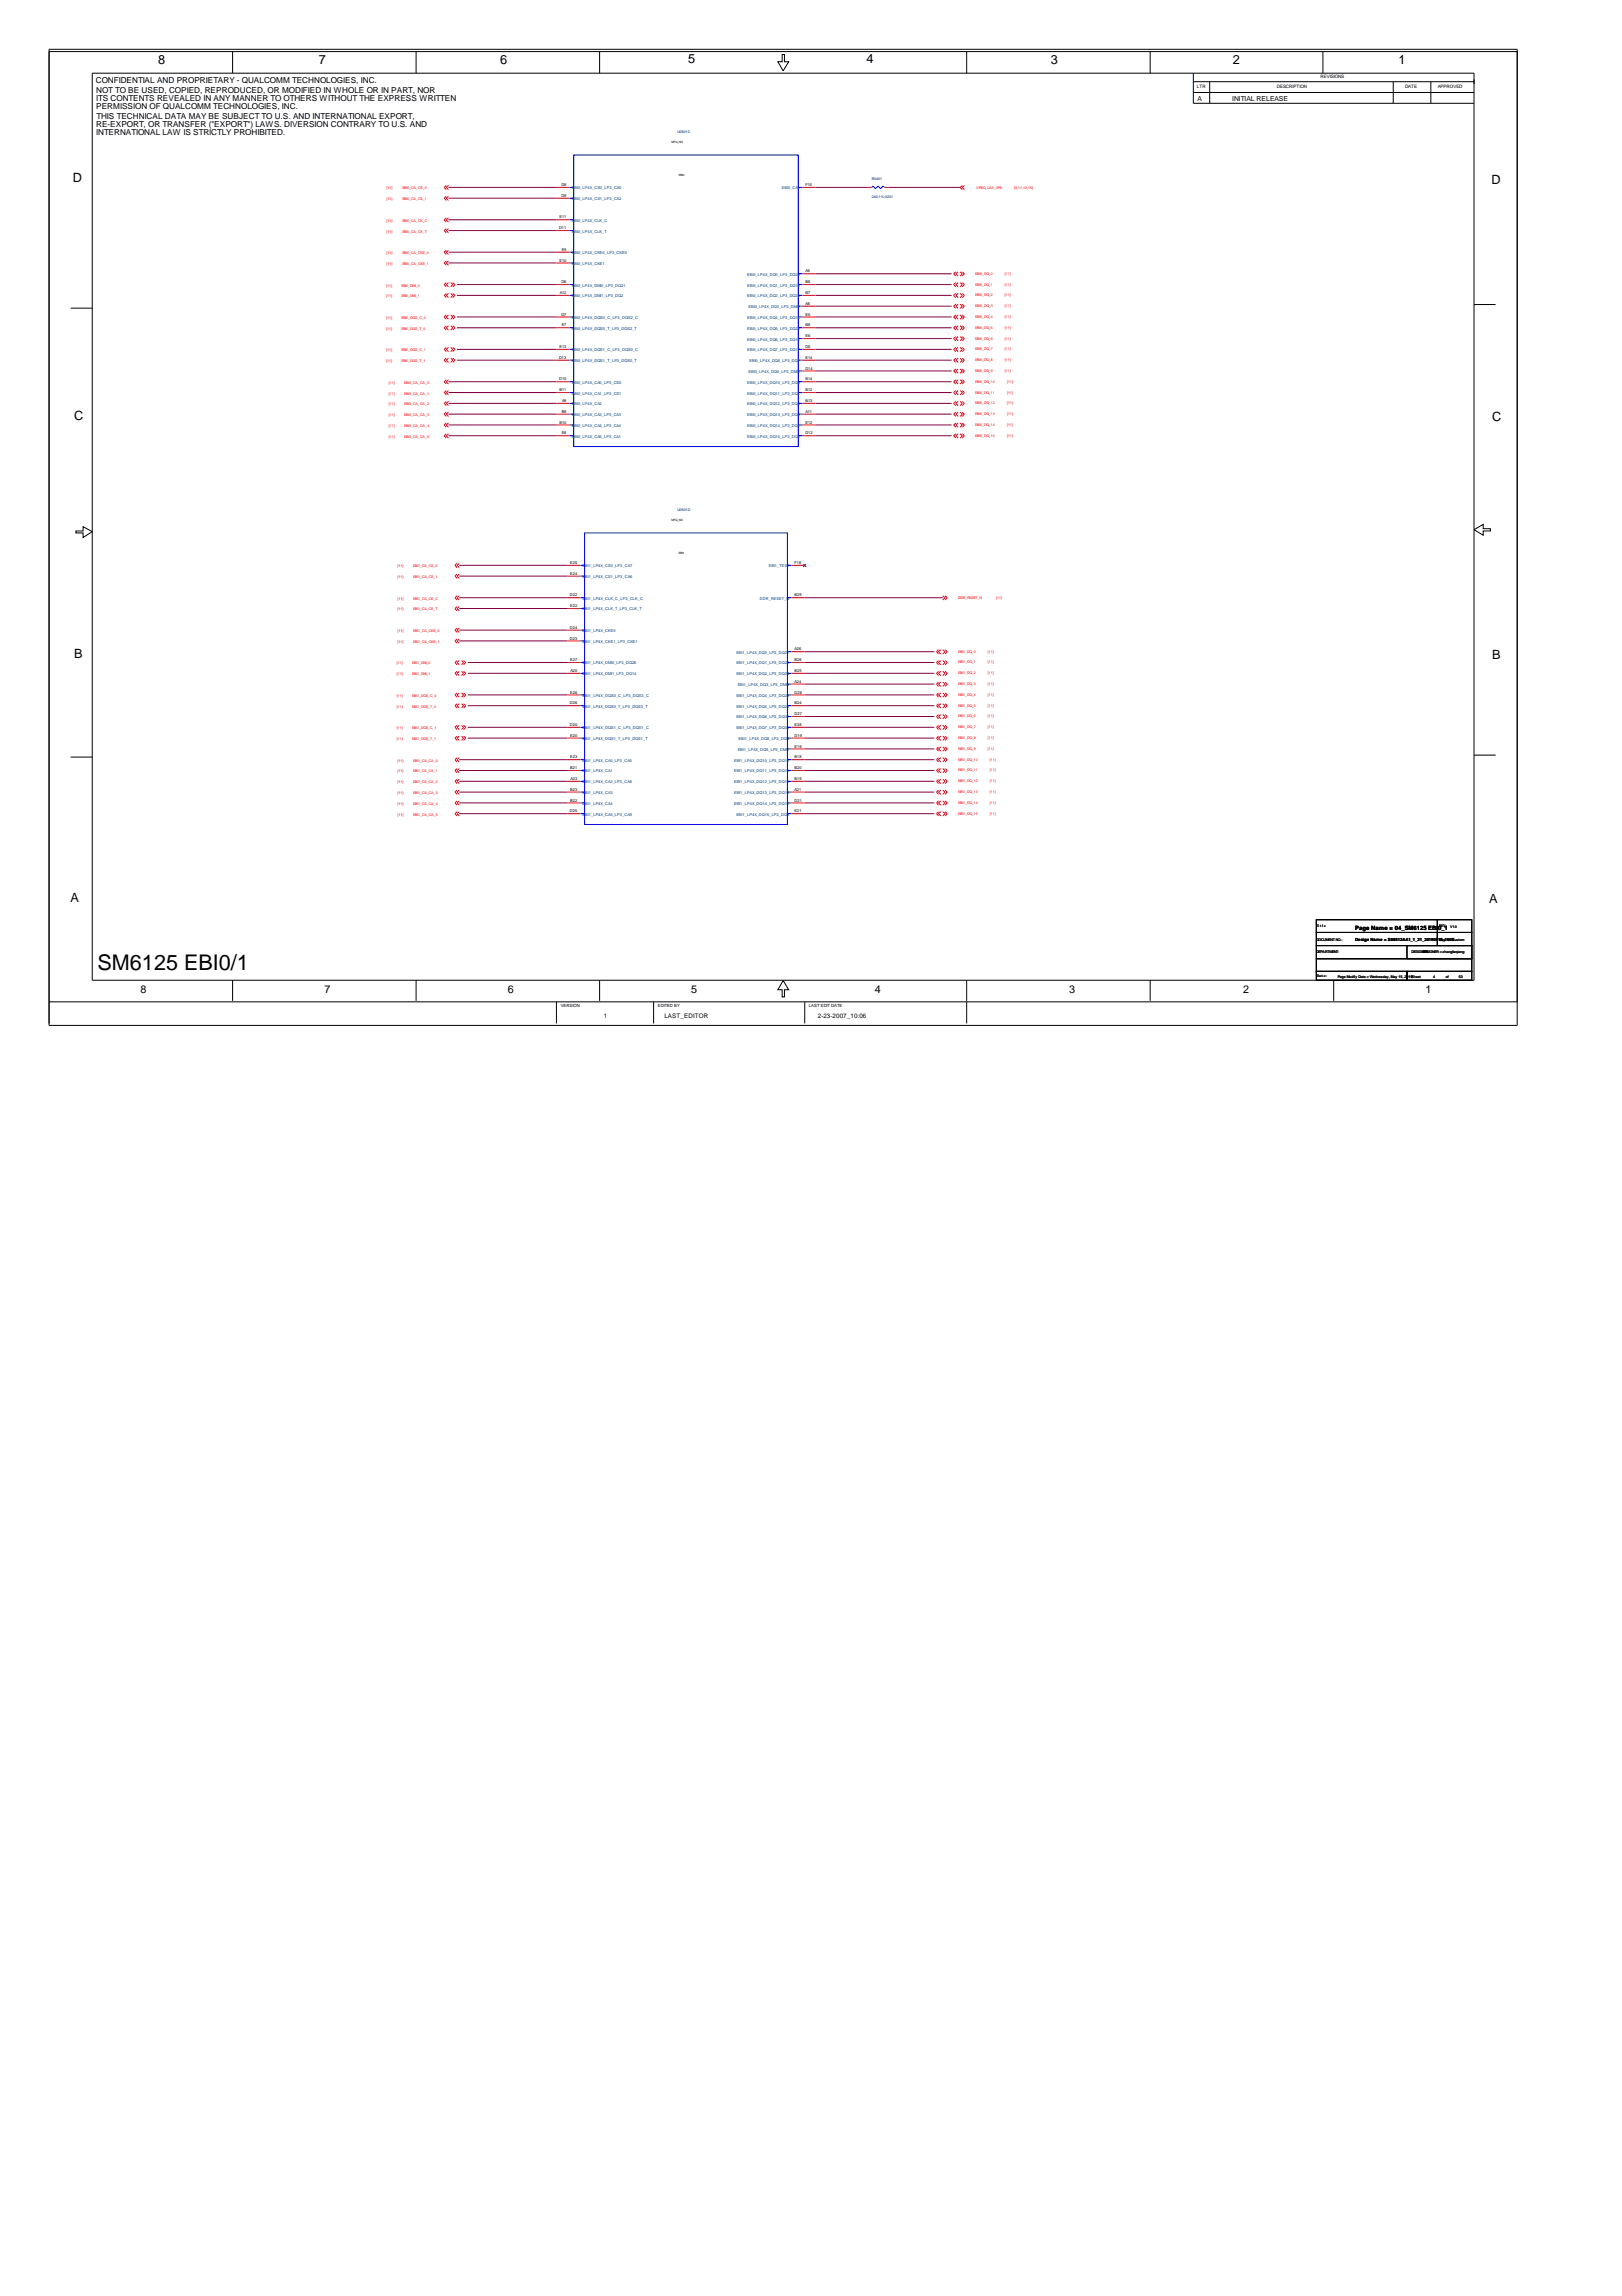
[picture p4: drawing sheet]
<svg xmlns="http://www.w3.org/2000/svg" width="210mm" height="297mm" viewBox="0 0 210 297" stroke-linecap="round" stroke-linejoin="round" font-family="sans-serif">
<defs><g id="words">
<text font-size="2.8" x="12.6" y="125.5">SM6125 EBI0/1</text>
<g font-size="1.7">
<text x="20.5" y="8.3">8</text>
<text x="41.3" y="8.2">7</text>
<text x="64.7" y="8.3">6</text>
<text x="89.1" y="8.2">5</text>
<text x="112.1" y="8.2">4</text>
<text x="136" y="8.2">3</text>
<text x="159.6" y="8.3">2</text>
<text x="181" y="8.2">1</text>
<text x="9.4" y="23.6">D</text>
<text x="193" y="23.8">D</text>
<text x="9.6" y="54.3">C</text>
<text x="193.1" y="54.5">C</text>
<text x="9.6" y="85.1">B</text>
<text x="193.1" y="85.2">B</text>
<text x="9.1" y="116.7">A</text>
<text x="192.7" y="116.8">A</text>
</g>
<g font-size="1.4">
<text x="18.2" y="128.5">8</text>
<text x="42" y="128.5">7</text>
<text x="65.7" y="128.5">6</text>
<text x="89.5" y="128.5">5</text>
<text x="113.2" y="128.5">4</text>
<text x="138.3" y="128.5">3</text>
<text x="160.9" y="128.5">2</text>
<text x="184.5" y="128.5">1</text>
</g>
<g font-size="1.1">
<text x="12.4" y="10.7">CONFIDENTIAL AND PROPRIETARY - QUALCOMM TECHNOLOGIES, INC.</text>
<text x="12.4" y="16.4">RE-EXPORT, OR TRANSFER (&quot;EXPORT&quot;) LAWS. DIVERSION CONTRARY TO U.S. AND</text>
<text x="12.4" y="17.4">INTERNATIONAL LAW IS STRICTLY PROHIBITED.</text>
<text x="12.4" y="13.1">ITS CONTENTS REVEALED IN ANY MANNER TO OTHERS WITHOUT THE EXPRESS WRITTEN</text>
<text x="12.4" y="12.1">NOT TO BE USED, COPIED, REPRODUCED, OR MODIFIED IN WHOLE OR IN PART, NOR</text>
<text x="12.4" y="14">PERMISSION OF QUALCOMM TECHNOLOGIES, INC.</text>
<text x="12.5" y="15.4">THIS TECHNICAL DATA MAY BE SUBJECT TO U.S. AND INTERNATIONAL EXPORT,</text>
</g>
<g font-size=".9">
<text x="155" y="13.1">A</text>
<text x="159.5" y="13.1">INITIAL RELEASE</text>
</g>
<g font-size=".8">
<text x="175.4" y="120.3">Page Name = 04_SM6125 EBI0_1</text>
<text x="78.1" y="131.6">1</text>
<text x="86" y="131.6">LAST_EDITOR</text>
<text x="105.8" y="131.6">2-23-2007_10:06</text>
</g>
<g font-size=".6">
<text x="154.9" y="11.4">LTR</text>
<text x="165.2" y="11.4">DESCRIPTION</text>
<text x="170.9" y="10.1">REVISIONS</text>
<text x="181.8" y="11.4">DATE</text>
<text x="186.1" y="11.4">APPROVED</text>
<text x="175.4" y="121.8">Design Name = S88512AA1_1_21_20190515_1605</text>
<text x="72.6" y="130.2">VERSION</text>
<text x="85.1" y="130.2">EDITED BY</text>
<text x="104.7" y="130.2">LAST EDIT DATE</text>
</g>
<g font-size=".5" fill="#000080">
<text x="87.7" y="17.3">U0501C</text>
<text x="112.8" y="23.3">R0401</text>
<text x="112.8" y="25.6">240;1%;0201</text>
<text x="87.7" y="66.2">U0501D</text>
</g>
<g font-size=".5" fill="#f00">
<text x="50" y="24.5">[11]</text>
<text x="50" y="25.9">[11]</text>
<text x="50" y="28.7">[11]</text>
<text x="52.1" y="24.5">EBI0_CA_CS_0</text>
<text x="52.1" y="25.9">EBI0_CA_CS_1</text>
<text x="52.1" y="28.7">EBI0_CA_CK_C</text>
<text x="126.3" y="24.5">VREG_L6A_0P6</text>
<text x="131.2" y="24.5">[9,11,12,15]</text>
<text x="50" y="30.1">[11]</text>
<text x="50" y="32.9">[11]</text>
<text x="50" y="34.3">[11]</text>
<text x="52.1" y="30.1">EBI0_CA_CK_T</text>
<text x="52.1" y="32.9">EBI0_CA_CKE_0</text>
<text x="52.1" y="34.3">EBI0_CA_CKE_1</text>
<text x="126.2" y="35.5">EBI0_DQ_0</text>
<text x="130" y="35.5">[11]</text>
<text x="50" y="37.1">[11]</text>
<text x="50" y="38.5">[11]</text>
<text x="50" y="41.3">[11]</text>
<text x="51.9" y="37.1">EBI0_DMI_0</text>
<text x="51.9" y="38.5">EBI0_DMI_1</text>
<text x="51.9" y="41.3">EBI0_DQS_C_0</text>
<text x="126.2" y="36.9">EBI0_DQ_1</text>
<text x="126.2" y="38.3">EBI0_DQ_2</text>
<text x="126.2" y="39.7">EBI0_DQ_3</text>
<text x="126.2" y="41.1">EBI0_DQ_4</text>
<text x="130" y="36.9">[11]</text>
<text x="130" y="38.3">[11]</text>
<text x="130" y="39.7">[11]</text>
<text x="130" y="41.1">[11]</text>
<text x="50" y="42.7">[11]</text>
<text x="50" y="45.5">[11]</text>
<text x="50" y="46.8">[11]</text>
<text x="51.9" y="42.7">EBI0_DQS_T_0</text>
<text x="51.9" y="45.5">EBI0_DQS_C_1</text>
<text x="51.9" y="46.8">EBI0_DQS_T_1</text>
<text x="126.2" y="42.5">EBI0_DQ_5</text>
<text x="126.2" y="43.9">EBI0_DQ_6</text>
<text x="126.2" y="45.3">EBI0_DQ_7</text>
<text x="126.2" y="46.7">EBI0_DQ_8</text>
<text x="130" y="42.5">[11]</text>
<text x="130" y="43.9">[11]</text>
<text x="130" y="45.3">[11]</text>
<text x="130" y="46.7">[11]</text>
<text x="50.3" y="49.6">[11]</text>
<text x="50.3" y="51">[11]</text>
<text x="50.3" y="52.4">[11]</text>
<text x="50.3" y="53.8">[11]</text>
<text x="52.3" y="49.6">EBI0_CA_CA_0</text>
<text x="52.3" y="51">EBI0_CA_CA_1</text>
<text x="52.3" y="52.4">EBI0_CA_CA_2</text>
<text x="52.3" y="53.8">EBI0_CA_CA_3</text>
<text x="126.2" y="48.1">EBI0_DQ_9</text>
<text x="126.2" y="49.5">EBI0_DQ_10</text>
<text x="126.2" y="50.9">EBI0_DQ_11</text>
<text x="126.2" y="52.3">EBI0_DQ_12</text>
<text x="126.2" y="53.7">EBI0_DQ_13</text>
<text x="130" y="48.1">[11]</text>
<text x="130.3" y="49.5">[11]</text>
<text x="130.3" y="50.9">[11]</text>
<text x="130.3" y="52.3">[11]</text>
<text x="130.3" y="53.7">[11]</text>
<text x="50.3" y="55.2">[11]</text>
<text x="50.3" y="56.6">[11]</text>
<text x="52.3" y="55.2">EBI0_CA_CA_4</text>
<text x="52.3" y="56.6">EBI0_CA_CA_5</text>
<text x="126.2" y="55.1">EBI0_DQ_14</text>
<text x="126.2" y="56.5">EBI0_DQ_15</text>
<text x="130.3" y="55.1">[11]</text>
<text x="130.3" y="56.5">[11]</text>
<text x="51.4" y="73.4">[11]</text>
<text x="51.4" y="74.8">[11]</text>
<text x="51.4" y="77.6">[11]</text>
<text x="53.5" y="73.4">EBI1_CA_CS_0</text>
<text x="53.5" y="74.8">EBI1_CA_CS_1</text>
<text x="53.5" y="77.6">EBI1_CA_CK_C</text>
<text x="124" y="77.5">DDR_RESET_N</text>
<text x="128.9" y="77.5">[11]</text>
<text x="51.4" y="79">[11]</text>
<text x="51.4" y="81.8">[11]</text>
<text x="51.4" y="83.2">[11]</text>
<text x="53.5" y="79">EBI1_CA_CK_T</text>
<text x="53.5" y="81.8">EBI1_CA_CKE_0</text>
<text x="53.5" y="83.2">EBI1_CA_CKE_1</text>
<text x="51.4" y="86">[11]</text>
<text x="51.4" y="87.4">[11]</text>
<text x="53.3" y="86">EBI1_DMI_0</text>
<text x="53.3" y="87.4">EBI1_DMI_1</text>
<text x="124" y="84.4">EBI1_DQ_0</text>
<text x="124" y="85.8">EBI1_DQ_1</text>
<text x="124" y="87.2">EBI1_DQ_2</text>
<text x="124" y="88.6">EBI1_DQ_3</text>
<text x="127.8" y="84.4">[11]</text>
<text x="127.8" y="85.8">[11]</text>
<text x="127.8" y="87.2">[11]</text>
<text x="127.8" y="88.6">[11]</text>
<text x="51.4" y="90.2">[11]</text>
<text x="51.4" y="91.6">[11]</text>
<text x="51.4" y="94.3">[11]</text>
<text x="51.4" y="95.7">[11]</text>
<text x="53.3" y="90.2">EBI1_DQS_C_0</text>
<text x="53.3" y="91.6">EBI1_DQS_T_0</text>
<text x="53.3" y="94.3">EBI1_DQS_C_1</text>
<text x="53.3" y="95.7">EBI1_DQS_T_1</text>
<text x="124" y="90">EBI1_DQ_4</text>
<text x="124" y="91.4">EBI1_DQ_5</text>
<text x="124" y="92.8">EBI1_DQ_6</text>
<text x="124" y="94.2">EBI1_DQ_7</text>
<text x="124" y="95.6">EBI1_DQ_8</text>
<text x="127.8" y="90">[11]</text>
<text x="127.8" y="91.4">[11]</text>
<text x="127.8" y="92.8">[11]</text>
<text x="127.8" y="94.2">[11]</text>
<text x="127.8" y="95.6">[11]</text>
<text x="51.4" y="98.5">[11]</text>
<text x="51.4" y="99.9">[11]</text>
<text x="51.4" y="101.3">[11]</text>
<text x="53.5" y="98.5">EBI1_CA_CA_0</text>
<text x="53.5" y="99.9">EBI1_CA_CA_1</text>
<text x="53.5" y="101.3">EBI1_CA_CA_2</text>
<text x="124" y="97">EBI1_DQ_9</text>
<text x="124" y="98.4">EBI1_DQ_10</text>
<text x="124" y="99.8">EBI1_DQ_11</text>
<text x="124" y="101.2">EBI1_DQ_12</text>
<text x="127.8" y="97">[11]</text>
<text x="128.1" y="98.4">[11]</text>
<text x="128.1" y="99.8">[11]</text>
<text x="128.1" y="101.2">[11]</text>
<text x="51.4" y="102.7">[11]</text>
<text x="51.4" y="104.1">[11]</text>
<text x="51.4" y="105.5">[11]</text>
<text x="53.5" y="102.7">EBI1_CA_CA_3</text>
<text x="53.5" y="104.1">EBI1_CA_CA_4</text>
<text x="53.5" y="105.5">EBI1_CA_CA_5</text>
<text x="124" y="102.6">EBI1_DQ_13</text>
<text x="124" y="104">EBI1_DQ_14</text>
<text x="124" y="105.4">EBI1_DQ_15</text>
<text x="128.1" y="102.6">[11]</text>
<text x="128.1" y="104">[11]</text>
<text x="128.1" y="105.4">[11]</text>
</g>
<g font-size=".5">
<text x="72.3" y="29.7">D11</text>
<text x="72.4" y="28.3">E11</text>
<text x="72.6" y="24.1">D8</text>
<text x="72.6" y="25.5">D9</text>
<text x="104.2" y="24.1">F15</text>
<text x="72.4" y="33.9">E10</text>
<text x="72.7" y="32.5">E9</text>
<text x="104.2" y="35.2">A6</text>
<text x="72.4" y="38">A12</text>
<text x="72.6" y="36.6">D6</text>
<text x="72.6" y="40.8">D7</text>
<text x="104.2" y="36.6">B6</text>
<text x="104.2" y="38">B7</text>
<text x="104.2" y="39.4">A8</text>
<text x="104.2" y="40.8">E5</text>
<text x="72.3" y="46.4">D13</text>
<text x="72.4" y="45">E13</text>
<text x="72.7" y="42.2">E7</text>
<text x="104.2" y="42.2">B8</text>
<text x="104.2" y="43.6">E6</text>
<text x="104.2" y="45">D5</text>
<text x="104.2" y="46.4">E14</text>
<text x="104.2" y="47.8">D14</text>
<text x="72.3" y="49.2">D10</text>
<text x="72.4" y="50.6">B11</text>
<text x="72.7" y="53.4">B9</text>
<text x="72.7" y="52">A9</text>
<text x="104.2" y="49.2">B14</text>
<text x="104.2" y="50.6">B12</text>
<text x="104.2" y="52">B13</text>
<text x="104.2" y="53.4">A11</text>
<text x="72.4" y="54.8">B10</text>
<text x="72.7" y="56.2">E8</text>
<text x="104.2" y="54.8">E12</text>
<text x="104.2" y="56.2">D12</text>
<text x="73.7" y="77.2">D22</text>
<text x="73.8" y="73">E25</text>
<text x="73.8" y="74.4">E24</text>
<text x="102.8" y="73">F18</text>
<text x="102.8" y="77.2">B29</text>
<text x="73.7" y="81.4">D24</text>
<text x="73.7" y="82.7">D23</text>
<text x="73.8" y="78.6">E22</text>
<text x="73.8" y="85.5">E27</text>
<text x="73.8" y="89.7">E26</text>
<text x="73.8" y="86.9">A20</text>
<text x="102.8" y="84.1">A26</text>
<text x="102.8" y="85.5">B26</text>
<text x="102.8" y="86.9">B25</text>
<text x="102.8" y="89.7">D28</text>
<text x="102.8" y="88.3">A24</text>
<text x="73.7" y="91.1">D26</text>
<text x="73.7" y="93.9">D20</text>
<text x="73.8" y="95.3">E20</text>
<text x="102.8" y="91.1">B24</text>
<text x="102.8" y="92.5">D27</text>
<text x="102.8" y="93.9">E28</text>
<text x="102.8" y="95.3">D19</text>
<text x="73.8" y="98.1">E23</text>
<text x="73.8" y="99.5">B21</text>
<text x="73.8" y="100.9">A23</text>
<text x="102.8" y="96.7">E19</text>
<text x="102.8" y="98.1">B18</text>
<text x="102.8" y="99.5">B20</text>
<text x="102.8" y="100.9">B19</text>
<text x="73.7" y="105.1">D25</text>
<text x="73.8" y="102.3">B23</text>
<text x="73.8" y="103.7">B22</text>
<text x="102.8" y="105.1">E21</text>
<text x="102.8" y="102.3">A21</text>
<text x="102.8" y="103.7">D21</text>
<text x="170.3" y="120">Title</text>
<text x="186.2" y="120">REV: V10</text>
<text x="170.3" y="121.7">DOCUMENT NO.:</text>
<text x="170.3" y="123.3">DEPARTMENT:</text>
<text x="182.7" y="123.3">DESIGNDEER:IGNER = zhanglieqiang</text>
<text x="184.6" y="123.3">S</text>
<text x="186.2" y="121.7">Size</text>
<text x="187.9" y="121.7">Custom</text>
<text x="170.4" y="126.4">Date:</text>
<text x="173.1" y="126.5">Page Modify Date = Wednesday, May 15, 2019Sheet</text>
<text x="185.5" y="126.5">4</text>
<text x="187.1" y="126.5">of</text>
<text x="188.8" y="126.5">53</text>
</g>
<g font-size=".5" fill="#004080">
<text x="74" y="24.5">EBI0_LP4X_CS0_LP3_CA0</text>
<text x="74" y="25.9">EBI0_LP4X_CS1_LP3_CA2</text>
<text x="74" y="28.7">EBI0_LP4X_CLK_C</text>
<text x="101.2" y="24.5">EBI0_CAL</text>
<text x="74" y="30.1">EBI0_LP4X_CLK_T</text>
<text x="74" y="32.9">EBI0_LP4X_CKE0_LP3_CKE0</text>
<text x="74" y="34.3">EBI0_LP4X_CKE1</text>
<text x="96.7" y="35.7">EBI0_LP4X_DQ0_LP3_DQ20</text>
<text x="74" y="37.1">EBI0_LP4X_DMI0_LP3_DQ21</text>
<text x="74" y="38.5">EBI0_LP4X_DMI1_LP3_DQ2</text>
<text x="74" y="41.3">EBI0_LP4X_DQS0_C_LP3_DQS2_C</text>
<text x="96.7" y="37.1">EBI0_LP4X_DQ1_LP3_DQ19</text>
<text x="96.7" y="38.5">EBI0_LP4X_DQ2_LP3_DQ23</text>
<text x="96.7" y="41.3">EBI0_LP4X_DQ4_LP3_DQ18</text>
<text x="96.9" y="39.9">EBI0_LP4X_DQ3_LP3_DMI2</text>
<text x="74" y="42.7">EBI0_LP4X_DQS0_T_LP3_DQS2_T</text>
<text x="74" y="45.5">EBI0_LP4X_DQS1_C_LP3_DQS0_C</text>
<text x="74" y="46.8">EBI0_LP4X_DQS1_T_LP3_DQS0_T</text>
<text x="96.7" y="42.7">EBI0_LP4X_DQ5_LP3_DQ22</text>
<text x="96.7" y="44.1">EBI0_LP4X_DQ6_LP3_DQ16</text>
<text x="96.7" y="45.5">EBI0_LP4X_DQ7_LP3_DQ17</text>
<text x="97" y="46.8">EBI0_LP4X_DQ8_LP3_DQ7</text>
<text x="74" y="49.6">EBI0_LP4X_CA0_LP3_CS0</text>
<text x="74" y="51">EBI0_LP4X_CA1_LP3_CS1</text>
<text x="74" y="52.4">EBI0_LP4X_CA2</text>
<text x="74" y="53.8">EBI0_LP4X_CA3_LP3_CA3</text>
<text x="96.7" y="49.6">EBI0_LP4X_DQ10_LP3_DQ3</text>
<text x="96.7" y="51">EBI0_LP4X_DQ11_LP3_DQ1</text>
<text x="96.7" y="52.4">EBI0_LP4X_DQ12_LP3_DQ4</text>
<text x="96.7" y="53.8">EBI0_LP4X_DQ13_LP3_DQ0</text>
<text x="96.9" y="48.2">EBI0_LP4X_DQ9_LP3_DMI0</text>
<text x="74" y="55.2">EBI0_LP4X_CA4_LP3_CA4</text>
<text x="74" y="56.6">EBI0_LP4X_CA5_LP3_CA1</text>
<text x="96.7" y="55.2">EBI0_LP4X_DQ14_LP3_DQ5</text>
<text x="96.7" y="56.6">EBI0_LP4X_DQ15_LP3_DQ6</text>
<text x="75.4" y="73.4">EBI1_LP4X_CS0_LP3_CA7</text>
<text x="75.4" y="74.8">EBI1_LP4X_CS1_LP3_CA6</text>
<text x="75.4" y="77.6">EBI1_LP4X_CLK_C_LP3_CLK_C</text>
<text x="98.3" y="77.6">DDR_RESET_N</text>
<text x="99.5" y="73.4">EBI1_TEST</text>
<text x="75.4" y="79">EBI1_LP4X_CLK_T_LP3_CLK_T</text>
<text x="75.4" y="81.8">EBI1_LP4X_CKE0</text>
<text x="75.4" y="83.2">EBI1_LP4X_CKE1_LP3_CKE1</text>
<text x="75.4" y="86">EBI1_LP4X_DMI0_LP3_DQ26</text>
<text x="75.4" y="87.4">EBI1_LP4X_DMI1_LP3_DQ14</text>
<text x="95.3" y="84.6">EBI1_LP4X_DQ0_LP3_DQ27</text>
<text x="95.3" y="86">EBI1_LP4X_DQ1_LP3_DQ28</text>
<text x="95.3" y="87.4">EBI1_LP4X_DQ2_LP3_DQ24</text>
<text x="95.5" y="88.8">EBI1_LP4X_DQ3_LP3_DMI3</text>
<text x="75.4" y="90.2">EBI1_LP4X_DQS0_C_LP3_DQS3_C</text>
<text x="75.4" y="91.6">EBI1_LP4X_DQS0_T_LP3_DQS3_T</text>
<text x="75.4" y="94.3">EBI1_LP4X_DQS1_C_LP3_DQS1_C</text>
<text x="75.4" y="95.7">EBI1_LP4X_DQS1_T_LP3_DQS1_T</text>
<text x="95.3" y="90.2">EBI1_LP4X_DQ4_LP3_DQ29</text>
<text x="95.3" y="91.6">EBI1_LP4X_DQ5_LP3_DQ25</text>
<text x="95.3" y="92.9">EBI1_LP4X_DQ6_LP3_DQ31</text>
<text x="95.3" y="94.3">EBI1_LP4X_DQ7_LP3_DQ30</text>
<text x="95.6" y="95.7">EBI1_LP4X_DQ8_LP3_DQ8</text>
<text x="75.4" y="98.5">EBI1_LP4X_CA0_LP3_CA5</text>
<text x="75.4" y="99.9">EBI1_LP4X_CA1</text>
<text x="75.4" y="101.3">EBI1_LP4X_CA2_LP3_CA8</text>
<text x="95" y="98.5">EBI1_LP4X_DQ10_LP3_DQ12</text>
<text x="95" y="99.9">EBI1_LP4X_DQ11_LP3_DQ13</text>
<text x="95" y="101.3">EBI1_LP4X_DQ12_LP3_DQ11</text>
<text x="95.5" y="97.1">EBI1_LP4X_DQ9_LP3_DMI1</text>
<text x="75.4" y="102.7">EBI1_LP4X_CA3</text>
<text x="75.4" y="104.1">EBI1_LP4X_CA4</text>
<text x="75.4" y="105.5">EBI1_LP4X_CA5_LP3_CA9</text>
<text x="95" y="102.7">EBI1_LP4X_DQ13_LP3_DQ15</text>
<text x="95" y="104.1">EBI1_LP4X_DQ14_LP3_DQ10</text>
<text x="95.3" y="105.5">EBI1_LP4X_DQ15_LP3_DQ9</text>
</g>
<g font-size=".4">
<text x="86.9" y="18.5">MFG_NO</text>
<text x="87.8" y="22.7">EBI0</text>
<text x="86.9" y="67.4">MFG_NO</text>
<text x="87.8" y="71.6">EBI1</text>
</g>
</g></defs>
<g fill="none" stroke="#000" stroke-width=".13">
<path d="M6.3 6.4h190v126.3h-190zM6.3 6.7h190M11.9 9.5h178.9v117.3h-178.9zM30.1 6.7v2.8M53.8 6.7v2.8M77.6 6.7v2.8M101.2 7.1h.3v.9h.6l-.8 1.2-.6-1.2h.5zM125.1 6.7v2.8M148.8 6.7v2.8M154.4 9.5v3.9h36.4M154.4 12h36.4M154.4 10.6h36.4"/>
<path d="M156.5 10.6v2.8M171.2 6.7v2.8M180.3 10.6v2.8M185.2 10.6v2.8M9.1 39.9h2.8M190.8 39.4h2.7M9.8 68.7h1v-.6l1.1 .7-1.1 .7v-.6h-1zM190.8 68.5l1.1-.7v.6h1v.3h-1v.5zM9.1 97.9h2.8M190.8 97.7h2.7M170.3 119h15.7v1.6h-15.7zM186 119h4.5v1.6h-4.5z"/>
<path d="M6.3 129.6h190M30.1 126.8v2.7M53.8 126.8v2.7M72 129.6v2.8M77.6 126.8v2.7M84.6 129.6v2.8M101.3 126.9l.8 1.1h-.6v1h-.3v-1h-.5zM104.1 129.6v2.8M125.1 126.8v2.7M125.1 129.6v2.8M148.8 126.8v2.7M170.3 120.6h15.7v1.7h-15.7z"/>
<path d="M170.3 125.7h11.8v1.1h-11.8zM170.3 124h20.2v1.7h-20.2zM170.3 122.3h20.2v1.7h-20.2zM172.6 126.8v2.7M182.1 125.7h8.4v1.1h-8.4zM182.1 122.3h8.4v1.7h-8.4zM186 120.6h4.5v1.7h-4.5z"/>
</g>
<g fill="none" stroke="#f00" stroke-width=".13">
<path d="M57.7 24l-.2 .2 .2 .3M57.7 25.4l-.2 .2 .2 .3M57.7 28.2l-.2 .2 .2 .3M57.7 29.6l-.2 .2 .2 .3M57.7 32.4l-.2 .2 .2 .3M57.7 33.8l-.2 .2 .2 .3M57.7 38l-.2 .2 .2 .3M57.7 36.6l-.2 .2 .2 .3M58 24l-.3 .2 .3 .3M58 25.4l-.3 .2 .3 .3M58 28.2l-.3 .2 .3 .3M58 29.6l-.3 .2 .3 .3"/>
<path d="M58 32.4l-.3 .2 .3 .3M58 33.8l-.3 .2 .3 .3M58 36.6l-.3 .2 .3 .3M58 38l-.3 .2 .3 .3M58.3 36.6l.3 .2-.3 .3M58.3 38l.3 .2-.3 .3M58.6 36.6l.3 .2-.3 .3M58.6 38l.3 .2-.3 .3M72 24.2h1.7M72 25.6h1.7M72 28.4h1.7M72 29.8h1.7"/>
<path d="M72 32.6h1.7M72 34h1.7M72 36.8h1.7M72 38.2h1.7M103.8 24.2h1.7M103.8 36.8h1.7M103.8 38.2h1.7M103.8 35.4h1.7M103.8 39.6h1.7M112.2 24.2h.6M114.5 24.2h.5M123.7 35.2l-.3 .2 .3 .3"/>
<path d="M123.7 36.6l-.3 .2 .3 .3M123.7 38l-.3 .2 .3 .3M123.7 39.4l-.3 .2 .3 .3M124 35.2l-.3 .2 .3 .3M124 36.6l-.3 .2 .3 .3M124 38l-.3 .2 .3 .3M124 39.4l-.3 .2 .3 .3M124.2 36.6l.3 .2-.3 .3M124.2 39.4l.3 .2-.3 .3M124.2 35.2l.3 .2-.3 .3M124.2 38l.3 .2-.3 .3M124.5 36.6l.3 .2-.3 .3"/>
<path d="M124.5 35.2l.3 .2-.3 .3M124.5 24l-.3 .2 .3 .3M124.5 39.4l.3 .2-.3 .3M124.5 38l.3 .2-.3 .3M124.8 24l-.3 .2 .3 .3M57.7 42.1l-.2 .3 .2 .3M57.7 40.8l-.2 .2 .2 .3M57.7 46.3l-.2 .3 .2 .3M57.7 44.9l-.2 .3 .2 .3M57.7 49.1l-.2 .3 .2 .3M57.7 50.5l-.2 .3 .2 .3M57.7 51.9l-.2 .3 .2 .3"/>
<path d="M57.7 53.3l-.2 .3 .2 .3M57.7 54.7l-.2 .3 .2 .3M57.7 56.1l-.2 .3 .2 .3M58 40.8l-.3 .2 .3 .3M58 42.1l-.3 .3 .3 .3M58 44.9l-.3 .3 .3 .3M58 46.3l-.3 .3 .3 .3M58 49.1l-.3 .3 .3 .3M58 50.5l-.3 .3 .3 .3M58 51.9l-.3 .3 .3 .3M58 53.3l-.3 .3 .3 .3M58 54.7l-.3 .3 .3 .3"/>
<path d="M58 56.1l-.3 .3 .3 .3M58.3 40.8l.3 .2-.3 .3M58.3 42.1l.3 .3-.3 .3M58.3 44.9l.3 .3-.3 .3M58.3 46.3l.3 .3-.3 .3M58.6 40.8l.3 .2-.3 .3M58.6 42.1l.3 .3-.3 .3M58.6 44.9l.3 .3-.3 .3M58.6 46.3l.3 .3-.3 .3M72 41h1.7M72 42.4h1.7M72 45.2h1.7"/>
<path d="M72 46.6h1.7M72 49.4h1.7M72 50.8h1.7M72 52.2h1.7M72 53.6h1.7M72 55h1.7M72 56.4h1.7M103.8 41h1.7M103.8 42.4h1.7M103.8 45.2h1.7M103.8 46.6h1.7M103.8 49.4h1.7"/>
<path d="M103.8 50.8h1.7M103.8 52.2h1.7M103.8 53.6h1.7M103.8 55h1.7M103.8 56.4h1.7M103.8 43.8h1.7M103.8 48h1.7M123.7 40.8l-.3 .2 .3 .3M123.7 42.1l-.3 .3 .3 .3M123.7 43.5l-.3 .3 .3 .3M123.7 44.9l-.3 .3 .3 .3M123.7 46.3l-.3 .3 .3 .3"/>
<path d="M123.7 47.7l-.3 .3 .3 .3M123.7 49.1l-.3 .3 .3 .3M123.7 50.5l-.3 .3 .3 .3M123.7 51.9l-.3 .3 .3 .3M123.7 53.3l-.3 .3 .3 .3M123.7 54.7l-.3 .3 .3 .3M123.7 56.1l-.3 .3 .3 .3M124 40.8l-.3 .2 .3 .3M124 42.1l-.3 .3 .3 .3M124 43.5l-.3 .3 .3 .3M124 44.9l-.3 .3 .3 .3M124 46.3l-.3 .3 .3 .3"/>
<path d="M124 47.7l-.3 .3 .3 .3M124 49.1l-.3 .3 .3 .3M124 50.5l-.3 .3 .3 .3M124 51.9l-.3 .3 .3 .3M124 53.3l-.3 .3 .3 .3M124 54.7l-.3 .3 .3 .3M124 56.1l-.3 .3 .3 .3M124.2 40.8l.3 .2-.3 .3M124.2 42.1l.3 .3-.3 .3M124.2 43.5l.3 .3-.3 .3M124.2 44.9l.3 .3-.3 .3M124.2 46.3l.3 .3-.3 .3"/>
<path d="M124.2 47.7l.3 .3-.3 .3M124.2 49.1l.3 .3-.3 .3M124.2 50.5l.3 .3-.3 .3M124.2 51.9l.3 .3-.3 .3M124.2 53.3l.3 .3-.3 .3M124.2 54.7l.3 .3-.3 .3M124.2 56.1l.3 .3-.3 .3M124.5 40.8l.3 .2-.3 .3M124.5 42.1l.3 .3-.3 .3M124.5 43.5l.3 .3-.3 .3M124.5 44.9l.3 .3-.3 .3M124.5 46.3l.3 .3-.3 .3"/>
<path d="M124.5 49.1l.3 .3-.3 .3M124.5 47.7l.3 .3-.3 .3M124.5 50.5l.3 .3-.3 .3M124.5 51.9l.3 .3-.3 .3M124.5 53.3l.3 .3-.3 .3M124.5 54.7l.3 .3-.3 .3M124.5 56.1l.3 .3-.3 .3M59.1 72.9l-.2 .2 .2 .3M59.1 74.3l-.2 .2 .2 .3M59.1 77.1l-.2 .2 .2 .3M59.1 78.5l-.2 .2 .2 .3M59.4 72.9l-.3 .2 .3 .3"/>
<path d="M59.4 74.3l-.3 .2 .3 .3M59.4 77.1l-.3 .2 .3 .3M59.4 78.5l-.3 .2 .3 .3M73.4 73.1h1.7M73.4 74.5h1.7M73.4 77.3h1.7M73.4 78.7h1.7M102.4 73.1h1.7M102.4 77.3h1.7M122 77.1l.3 .2-.3 .3M122.3 77.1l.3 .2-.3 .3M59.1 81.3l-.2 .2 .2 .3"/>
<path d="M59.1 82.7l-.2 .2 .2 .3M59.1 98l-.2 .3 .2 .3M59.1 99.4l-.2 .3 .2 .3M59.1 86.9l-.2 .2 .2 .3M59.1 85.5l-.2 .2 .2 .3M59.1 91l-.2 .3 .2 .3M59.1 89.6l-.2 .3 .2 .3M59.1 95.2l-.2 .3 .2 .3M59.1 93.8l-.2 .3 .2 .3M59.4 81.3l-.3 .2 .3 .3M59.4 82.7l-.3 .2 .3 .3M59.4 98l-.3 .3 .3 .3"/>
<path d="M59.4 99.4l-.3 .3 .3 .3M59.4 85.5l-.3 .2 .3 .3M59.4 86.9l-.3 .2 .3 .3M59.4 89.6l-.3 .3 .3 .3M59.4 91l-.3 .3 .3 .3M59.4 93.8l-.3 .3 .3 .3M59.4 95.2l-.3 .3 .3 .3M59.7 85.5l.3 .2-.3 .3M59.7 86.9l.3 .2-.3 .3M59.7 89.6l.3 .3-.3 .3M59.7 91l.3 .3-.3 .3M59.7 93.8l.3 .3-.3 .3"/>
<path d="M59.7 95.2l.3 .3-.3 .3M60 85.5l.3 .2-.3 .3M60 86.9l.3 .2-.3 .3M60 89.6l.3 .3-.3 .3M60 91l.3 .3-.3 .3M60 93.8l.3 .3-.3 .3M60 95.2l.3 .3-.3 .3M73.4 81.5h1.7M73.4 82.9h1.7M73.4 85.7h1.7M73.4 87.1h1.7M73.4 89.9h1.7"/>
<path d="M73.4 91.3h1.7M73.4 94.1h1.7M73.4 95.5h1.7M73.4 98.3h1.7M73.4 99.7h1.7M102.4 85.7h1.7M102.4 87.1h1.7M102.4 89.9h1.7M102.4 91.3h1.7M102.4 94.1h1.7M102.4 95.5h1.7M102.4 98.3h1.7"/>
<path d="M102.4 99.7h1.7M102.4 84.3h1.7M102.4 88.5h1.7M102.4 92.7h1.7M102.4 96.9h1.7M121.5 84.1l-.3 .2 .3 .3M121.5 85.5l-.3 .2 .3 .3M121.5 86.9l-.3 .2 .3 .3M121.5 88.3l-.3 .2 .3 .3M121.5 89.6l-.3 .3 .3 .3M121.5 91l-.3 .3 .3 .3M121.5 92.4l-.3 .3 .3 .3"/>
<path d="M121.5 93.8l-.3 .3 .3 .3M121.5 95.2l-.3 .3 .3 .3M121.5 96.6l-.3 .3 .3 .3M121.5 98l-.3 .3 .3 .3M121.5 99.4l-.3 .3 .3 .3M121.8 84.1l-.3 .2 .3 .3M121.8 85.5l-.3 .2 .3 .3M121.8 86.9l-.3 .2 .3 .3M121.8 88.3l-.3 .2 .3 .3M121.8 89.6l-.3 .3 .3 .3M121.8 91l-.3 .3 .3 .3M121.8 92.4l-.3 .3 .3 .3"/>
<path d="M121.8 93.8l-.3 .3 .3 .3M121.8 95.2l-.3 .3 .3 .3M121.8 96.6l-.3 .3 .3 .3M121.8 98l-.3 .3 .3 .3M121.8 99.4l-.3 .3 .3 .3M122 84.1l.3 .2-.3 .3M122 85.5l.3 .2-.3 .3M122 86.9l.3 .2-.3 .3M122 88.3l.3 .2-.3 .3M122 89.6l.3 .3-.3 .3M122 91l.3 .3-.3 .3M122 92.4l.3 .3-.3 .3"/>
<path d="M122 93.8l.3 .3-.3 .3M122 95.2l.3 .3-.3 .3M122 96.6l.3 .3-.3 .3M122 98l.3 .3-.3 .3M122 99.4l.3 .3-.3 .3M122.3 84.1l.3 .2-.3 .3M122.3 85.5l.3 .2-.3 .3M122.3 86.9l.3 .2-.3 .3M122.3 88.3l.3 .2-.3 .3M122.3 89.6l.3 .3-.3 .3M122.3 91l.3 .3-.3 .3M122.3 92.4l.3 .3-.3 .3"/>
<path d="M122.3 93.8l.3 .3-.3 .3M122.3 95.2l.3 .3-.3 .3M122.3 96.6l.3 .3-.3 .3M122.3 98l.3 .3-.3 .3M122.3 99.4l.3 .3-.3 .3M59.1 100.8l-.2 .3 .2 .3M59.1 102.2l-.2 .3 .2 .3M59.1 103.6l-.2 .3 .2 .3M59.1 105l-.2 .3 .2 .3M59.4 100.8l-.3 .3 .3 .3M59.4 102.2l-.3 .3 .3 .3M59.4 103.6l-.3 .3 .3 .3"/>
<path d="M59.4 105l-.3 .3 .3 .3M73.4 101.1h1.7M73.4 102.5h1.7M73.4 103.9h1.7M73.4 105.3h1.7M102.4 101.1h1.7M102.4 102.5h1.7M102.4 103.9h1.7M102.4 105.3h1.7M121.5 100.8l-.3 .3 .3 .3M121.5 102.2l-.3 .3 .3 .3M121.5 103.6l-.3 .3 .3 .3"/>
<path d="M121.5 105l-.3 .3 .3 .3M121.8 100.8l-.3 .3 .3 .3M121.8 102.2l-.3 .3 .3 .3M121.8 103.6l-.3 .3 .3 .3M121.8 105l-.3 .3 .3 .3M122 100.8l.3 .3-.3 .3M122 102.2l.3 .3-.3 .3M122 103.6l.3 .3-.3 .3M122 105l.3 .3-.3 .3M122.3 100.8l.3 .3-.3 .3M122.3 102.2l.3 .3-.3 .3M122.3 103.6l.3 .3-.3 .3"/>
<path d="M122.3 105l.3 .3-.3 .3"/>
</g>
<g fill="none" stroke="#00f" stroke-width=".13">
<path d="M73.7 24.2h.6M73.7 25.6h.6M73.7 28.4h.6M73.7 29.8h.6M73.7 32.6h.6M73.7 34h.6M73.7 36.8h.6M73.7 38.2h.6M74.3 20.1h29v37.7h-29zM103.3 24.2h.5M103.3 36.8h.5M103.3 38.2h.5"/>
<path d="M103.3 35.4h.5M103.3 39.6h.5M112.8 24.2l.2-.1 .3 .3 .3-.3 .4 .3 .3-.3 .2 .1M73.7 41h.6M73.7 42.4h.6M73.7 45.2h.6M73.7 46.6h.6M73.7 49.4h.6M73.7 50.8h.6M73.7 52.2h.6M73.7 53.6h.6M73.7 55h.6"/>
<path d="M73.7 56.4h.6M103.3 41h.5M103.3 42.4h.5M103.3 45.2h.5M103.3 46.6h.5M103.3 49.4h.5M103.3 50.8h.5M103.3 52.2h.5M103.3 53.6h.5M103.3 55h.5M103.3 56.4h.5M103.3 43.8h.5"/>
<path d="M103.3 48h.5M75.1 73.1h.5M75.1 74.5h.5M75.1 77.3h.5M75.1 78.7h.5M75.6 68.9h26.3v37.8h-26.3zM101.9 73.1h.5M101.9 77.3h.5M75.1 81.5h.5M75.1 82.9h.5M75.1 85.7h.5M75.1 87.1h.5"/>
<path d="M75.1 89.9h.5M75.1 91.3h.5M75.1 94.1h.5M75.1 95.5h.5M75.1 98.3h.5M75.1 99.7h.5M101.9 85.7h.5M101.9 87.1h.5M101.9 89.9h.5M101.9 91.3h.5M101.9 94.1h.5M101.9 95.5h.5"/>
<path d="M101.9 98.3h.5M101.9 99.7h.5M101.9 84.3h.5M101.9 88.5h.5M101.9 92.7h.5M101.9 96.9h.5M75.1 101.1h.5M75.1 102.5h.5M75.1 103.9h.5M75.1 105.3h.5M101.9 101.1h.5M101.9 102.5h.5"/>
<path d="M101.9 103.9h.5M101.9 105.3h.5"/>
</g>
<path d="M104 73l.4 .3M104.3 73l-.4 .3" fill="none" stroke="#804000" stroke-width=".13"/>
<path d="M105.5 24.2h6.7M115 24.2h9.2" fill="none" stroke="#800040" stroke-width=".13"/>
<path d="M105.5 129.2h1v.2h-1z" fill="#fff"/>
<g fill="none" stroke="#800040" stroke-width=".13">
<path d="M58 24.2h14M58 29.8h14M58 25.6h14M58 28.4h14M58 32.6h14M58 34h14M59.1 36.8h12.9M59.1 38.2h12.9M105.5 36.8h17.6M105.5 35.4h17.6M105.5 39.6h17.6M105.5 38.2h17.6"/>
<path d="M58 52.2h14M58 55h14M58 49.4h14M58 50.8h14M58 56.4h14M58 53.6h14M59.1 41h12.9M59.1 45.2h12.9M59.1 42.4h12.9M59.1 46.6h12.9M105.5 52.2h17.6M105.5 41h17.6"/>
<path d="M105.5 55h17.6M105.5 49.4h17.6M105.5 45.2h17.6M105.5 50.8h17.6M105.5 42.4h17.6M105.5 56.4h17.6M105.5 53.6h17.6M105.5 43.8h17.6M105.5 46.6h17.6M105.5 48h17.6M59.4 78.7h14M59.4 74.5h14"/>
<path d="M59.4 77.3h14M59.4 73.1h14M104.1 77.3h17.9M59.4 81.5h14M59.4 82.9h14M59.4 98.3h14M59.4 99.7h14M60.5 87.1h12.9M60.5 85.7h12.9M60.5 89.9h12.9M60.5 94.1h12.9M60.5 91.3h12.9"/>
<path d="M60.5 95.5h12.9M104.1 87.1h16.8M104.1 85.7h16.8M104.1 89.9h16.8M104.1 94.1h16.8M104.1 91.3h16.8M104.1 84.3h16.8M104.1 92.7h16.8M104.1 98.3h16.8M104.1 99.7h16.8M104.1 95.5h16.8M104.1 88.5h16.8"/>
<path d="M104.1 96.9h16.8M59.4 105.3h14M59.4 101.1h14M59.4 102.5h14M59.4 103.9h14M104.1 105.3h16.8M104.1 101.1h16.8M104.1 102.5h16.8M104.1 103.9h16.8"/>
</g>
<use href="#words"/>
</svg>
